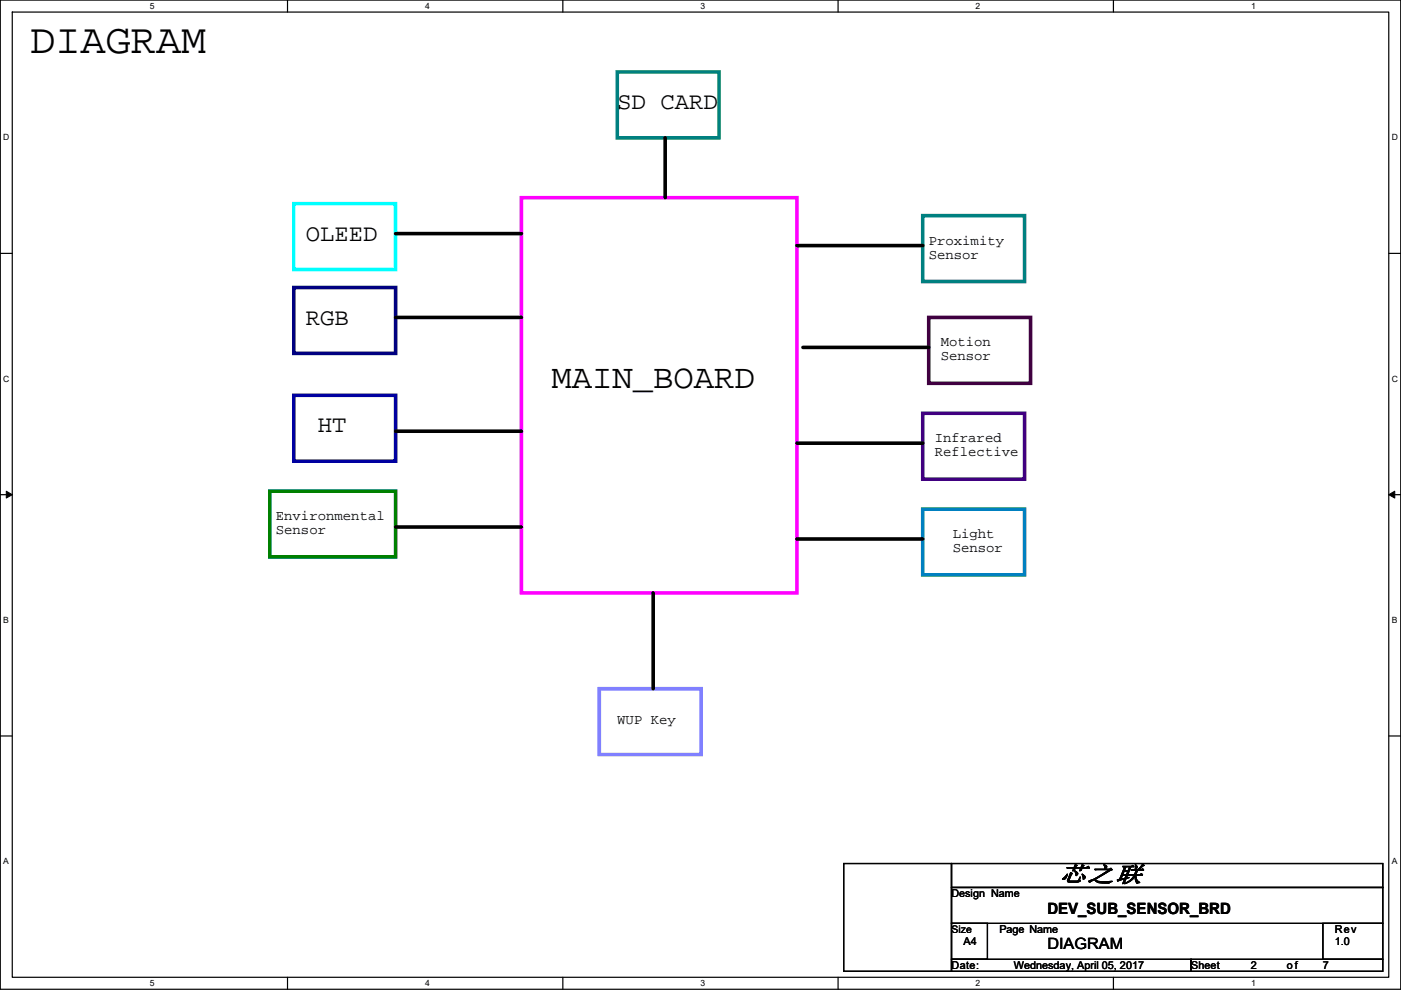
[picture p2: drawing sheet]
<svg xmlns="http://www.w3.org/2000/svg" width="297mm" height="210mm" viewBox="0 0 297 210" stroke-linecap="round" stroke-linejoin="round" font-family="sans-serif">
<defs><g id="words">
<text font-size="8.9" x="6.4" y="11.2">DIAGRAM</text>
<text font-size="7.2" x="116.9" y="82.2">MAIN_BOARD</text>
<g font-size="5.1">
<text x="130.9" y="23.1">SD CARD</text>
<text x="64.8" y="51.1">OLEED</text>
<text x="64.8" y="68.8">RGB</text>
<text x="67.4" y="91.7">HT</text>
</g>
<text font-size="4.9" x="224.6" y="187">芯之联</text>
<g font-size="3.3">
<text x="222.1" y="193.8">DEV_SUB_SENSOR_BRD</text>
<text x="222.1" y="201.4">DIAGRAM</text>
</g>
<g font-size="3">
<text x="196.9" y="51.9">Proximity</text>
<text x="196.9" y="54.9">Sensor</text>
<text x="199.5" y="73.5">Motion</text>
<text x="199.5" y="76.5">Sensor</text>
<text x="198.2" y="93.8">Infrared</text>
<text x="198.2" y="96.8">Reflective</text>
<text x="58.5" y="110.3">Environmental</text>
<text x="58.5" y="113.3">Sensor</text>
<text x="202" y="114.1">Light</text>
<text x="202" y="117.1">Sensor</text>
<text x="130.9" y="153.5">WUP Key</text>
</g>
<g font-size="2.3">
<text x="201.7" y="190.3">Design Name</text>
<text x="211.9" y="197.9">Page Name</text>
<text x="283" y="197.9">Rev</text>
<text x="204.3" y="200.4">A4</text>
<text x="283" y="200.4">1.0</text>
<text x="201.7" y="205.5">Date:</text>
<text x="214.9" y="205.5">Wednesday, April 05, 2017</text>
<text x="252.5" y="205.5">Sheet</text>
<text x="265.2" y="205.5">2</text>
<text x="272.9" y="205.5">of</text>
<text x="280.5" y="205.5">7</text>
</g>
<text font-size="2.2" x="201.7" y="197.8">Size</text>
<g font-size="1.8">
<text x="31.8" y="1.9">5</text>
<text x="90.1" y="1.9">4</text>
<text x="148.5" y="1.9">3</text>
<text x="206.9" y="1.9">2</text>
<text x="265.2" y="1.9">1</text>
<text x=".7" y="29.8">D</text>
<text x="295.1" y="29.8">D</text>
<text x=".7" y="81">C</text>
<text x="295.1" y="81">C</text>
<text x=".7" y="132.1">B</text>
<text x="295.1" y="132.1">B</text>
<text x=".7" y="183.3">A</text>
<text x="295.1" y="183.3">A</text>
<text x="31.8" y="209.2">5</text>
<text x="90.1" y="209.2">4</text>
<text x="148.5" y="209.2">3</text>
<text x="206.9" y="209.2">2</text>
<text x="265.2" y="209.2">1</text>
</g>
</g></defs>
<path d="M.1 0h296.9v209.8h-296.9zM2.6 2.6h291.8v204.7h-291.8z" fill="none" stroke="#000" stroke-width=".25"/>
<g fill="#fff">
<path d="M31.8 .3h1v2h-1z"/>
<path d="M31.8 207.5h1v2.1h-1z"/>
</g>
<path d="M61 0v2.6M61 207.3v2.5" fill="none" stroke="#000" stroke-width=".25"/>
<g fill="#fff">
<path d="M90.1 .3h1v2h-1z"/>
<path d="M90.1 207.5h1v2.1h-1z"/>
</g>
<path d="M119.3 0v2.6M119.3 207.3v2.5" fill="none" stroke="#000" stroke-width=".25"/>
<g fill="#fff">
<path d="M148.5 .3h1v2h-1z"/>
<path d="M148.5 207.5h1v2.1h-1z"/>
</g>
<path d="M177.7 0v2.6M177.7 207.3v2.5" fill="none" stroke="#000" stroke-width=".25"/>
<g fill="#fff">
<path d="M206.9 .3h1v2h-1z"/>
<path d="M206.9 207.5h1v2.1h-1z"/>
</g>
<path d="M236.1 0v2.6M236.1 207.3v2.5" fill="none" stroke="#000" stroke-width=".25"/>
<g fill="#fff">
<path d="M265.2 .3h1v2h-1z"/>
<path d="M265.2 207.5h1v2.1h-1z"/>
<path d="M.7 28.2h1.3v2h-1.3z"/>
<path d="M295.1 28.2h1.3v2h-1.3z"/>
<path d="M.7 79.3h1.3v2.1h-1.3z"/>
<path d="M295.1 79.3h1.3v2.1h-1.3z"/>
</g>
<path d="M.1 53.7h2.5M294.4 53.7h2.6" fill="none" stroke="#000" stroke-width=".25"/>
<g fill="#fff">
<path d="M.7 130.5h1.2v2h-1.2z"/>
<path d="M295.1 130.5h1.2v2h-1.2z"/>
</g>
<path d="M.1 104.9h2.5M294.4 104.9h2.6" fill="none" stroke="#000" stroke-width=".25"/>
<path d="M1.3 104.2l1.3 .7-1.3 .7zM294.4 104.9l1.3-.7v1.4z" fill="#000" stroke="#000" stroke-width=".21"/>
<g fill="#fff">
<path d="M.7 181.7h1.2v2h-1.2z"/>
<path d="M295.1 181.7h1.2v2h-1.2z"/>
</g>
<path d="M.1 156.1h2.5M294.4 156.1h2.6M178.9 183.2h22.8v22.8h-22.8zM201.7 183.2h91.5v5h-91.5zM201.7 188.2h91.5v7.7h-91.5zM201.7 195.9h7.7v7.6h-7.7zM280.5 195.9h12.7v7.6h-12.7zM201.7 203.5h50.8v2.5h-50.8zM252.5 203.5h40.7v2.5h-40.7z" fill="none" stroke="#000" stroke-width=".25"/>
<path d="M110.6 41.9h58.4v83.9h-58.4z" fill="none" stroke="#f0f" stroke-width=".76"/>
<path d="M62.3 43.2h21.6v14h-21.6z" fill="none" stroke="#0ff" stroke-width=".76"/>
<path d="M62.3 61h21.6v14h-21.6z" fill="none" stroke="#000080" stroke-width=".76"/>
<path d="M62.3 83.8h21.6v14h-21.6z" fill="none" stroke="#0000a0" stroke-width=".76"/>
<path d="M57.2 104.2h26.7v13.9h-26.7z" fill="none" stroke="#008000" stroke-width=".76"/>
<path d="M130.9 15.3h21.6v13.9h-21.6zM195.6 45.7h21.6v14h-21.6z" fill="none" stroke="#008080" stroke-width=".76"/>
<path d="M196.9 67.3h21.6v14h-21.6z" fill="none" stroke="#400040" stroke-width=".76"/>
<path d="M195.6 87.7h21.6v13.9h-21.6z" fill="none" stroke="#400080" stroke-width=".76"/>
<path d="M195.6 108h21.6v13.9h-21.6z" fill="none" stroke="#0080c0" stroke-width=".76"/>
<path d="M141 29.2v12.7M83.9 49.6h26.7M169 52.1h26.6M83.9 67.3h26.7M170.2 73.7h26.7M83.9 91.5h26.7M169 94h26.6M83.9 111.8h26.7M169 114.3h26.6M138.5 125.8v20.3" fill="none" stroke="#000" stroke-width=".76"/>
<path d="M127.1 146.1h21.6v13.9h-21.6z" fill="none" stroke="#8080ff" stroke-width=".76"/>
<use href="#words"/>
</svg>
